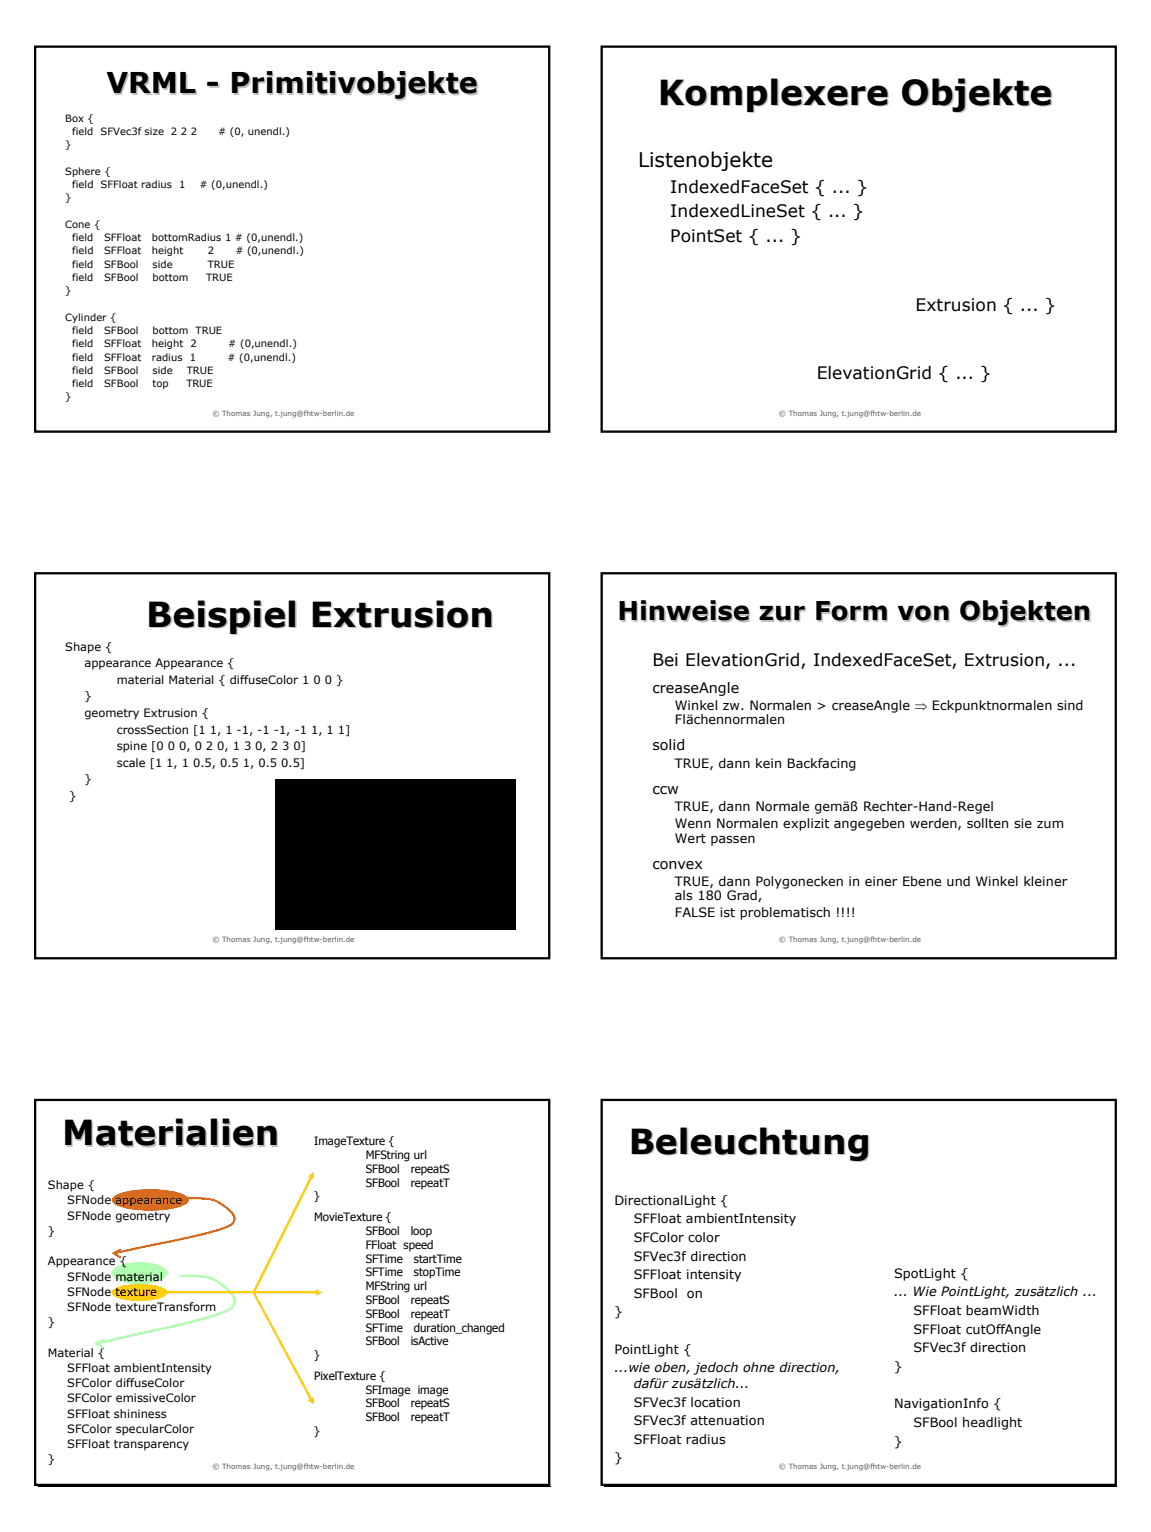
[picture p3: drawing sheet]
<svg xmlns="http://www.w3.org/2000/svg" width="180mm" height="240mm" viewBox="0 0 180 240" stroke-linecap="round" stroke-linejoin="round" font-family="sans-serif">
<defs><g id="words">
<g font-size="5.4">
<text x="103" y="16.4">Komplexere Objekte</text>
<text x="22.9" y="98.2">Beispiel Extrusion</text>
<text x="9.7" y="179.3">Materialien</text>
<text x="98.5" y="180.6">Beleuchtung</text>
</g>
<text font-size="4.5" x="16.7" y="14.6">VRML - Primitivobjekte</text>
<text font-size="4" x="96.7" y="97.1">Hinweise zur Form von Objekten</text>
<text font-size="3.2" x="99.9" y="26.2">Listenobjekte</text>
<g font-size="2.7">
<text x="105" y="30.2">IndexedFaceSet { ... }</text>
<text x="105" y="34">IndexedLineSet { ... }</text>
<text x="105" y="37.9">PointSet { ... }</text>
<text x="143.4" y="48.6">Extrusion { ... }</text>
<text x="127.9" y="59.4">ElevationGrid { ... }</text>
<text x="102.2" y="104.3">Bei ElevationGrid, IndexedFaceSet, Extrusion, ...</text>
</g>
<g font-size="2.2">
<text x="102.2" y="108.5">creaseAngle</text>
<text x="102.2" y="117.5">solid</text>
<text x="102.2" y="124.3">ccw</text>
<text x="102.2" y="136">convex</text>
</g>
<g font-size="2">
<text x="105.7" y="111.2">Winkel zw. Normalen &gt; creaseAngle ⇒ Eckpunktnormalen sind</text>
<text x="105.7" y="113.4">Flächennormalen</text>
<text x="105.7" y="120.2">TRUE, dann kein Backfacing</text>
<text x="105.7" y="127.1">TRUE, dann Normale gemäß Rechter-Hand-Regel</text>
<text x="105.7" y="129.7">Wenn Normalen explizit angegeben werden, sollten sie zum</text>
<text x="105.7" y="131.9">Wert passen</text>
<text x="105.7" y="138.7">TRUE, dann Polygonecken in einer Ebene und Winkel kleiner</text>
<text x="105.7" y="140.9">als 180 Grad,</text>
<text x="105.7" y="143.6">FALSE ist problematisch !!!!</text>
<text x="96.2" y="188.6">DirectionalLight {</text>
<text x="99.3" y="191.5">SFFloat ambientIntensity</text>
<text x="99.3" y="194.5">SFColor color</text>
<text x="99.3" y="197.4">SFVec3f direction</text>
<text x="99.3" y="200.3">SFFloat intensity</text>
<text x="99.3" y="203.2">SFBool</text>
<text x="107.6" y="203.2">on</text>
<text x="140" y="200.1">SpotLight {</text>
<text x="140" y="203">... Wie PointLight, zusätzlich ...</text>
<text x="96.2" y="206.1">}</text>
<text x="143.1" y="205.9">SFFloat beamWidth</text>
<text x="143.1" y="208.8">SFFloat cutOffAngle</text>
<text x="96.2" y="212">PointLight {</text>
<text x="96.2" y="214.9">...wie oben, jedoch ohne direction,</text>
<text x="140" y="214.7">}</text>
<text x="143.1" y="211.8">SFVec3f direction</text>
<text x="99.3" y="217.3">dafür zusätzlich...</text>
<text x="99.3" y="220.2">SFVec3f location</text>
<text x="140" y="220.5">NavigationInfo {</text>
<text x="99.3" y="223.2">SFVec3f attenuation</text>
<text x="99.3" y="226.1">SFFloat radius</text>
<text x="140" y="226.4">}</text>
<text x="143.1" y="223.4">SFBool headlight</text>
<text x="96.2" y="229">}</text>
</g>
<g font-size="1.8">
<text x="10.2" y="101.9">Shape {</text>
<text x="13.2" y="104.5">appearance Appearance {</text>
<text x="18.3" y="107.1">material Material { diffuseColor 1 0 0 }</text>
<text x="13.2" y="109.7">}</text>
<text x="13.2" y="112.3">geometry Extrusion {</text>
<text x="18.3" y="114.9">crossSection [1 1, 1 -1, -1 -1, -1 1, 1 1]</text>
<text x="18.3" y="117.5">spine [0 0 0, 0 2 0, 1 3 0, 2 3 0]</text>
<text x="10.8" y="125.3">}</text>
<text x="13.2" y="122.7">}</text>
<text x="18.3" y="120.1">scale [1 1, 1 0.5, 0.5 1, 0.5 0.5]</text>
<text x="49.2" y="179.3">ImageTexture {</text>
<text x="57.3" y="181.5">MFString url</text>
<text x="57.3" y="183.6">SFBool</text>
<text x="57.3" y="185.8">SFBool</text>
<text x="64.3" y="183.6">repeatS</text>
<text x="64.3" y="185.8">repeatT</text>
<text x="7.5" y="186.2">Shape {</text>
<text x="10.5" y="188.6">SFNode appearance</text>
<text x="10.5" y="191">SFNode geometry</text>
<text x="49.2" y="188">}</text>
<text x="49.2" y="191.2">MovieTexture {</text>
<text x="7.5" y="193.3">}</text>
<text x="57.3" y="193.4">SFBool</text>
<text x="57.3" y="195.5">FFloat speed</text>
<text x="57.3" y="197.7">SFTime</text>
<text x="64.3" y="193.4">loop</text>
<text x="64.8" y="197.7">startTime</text>
<text x="7.5" y="198.1">Appearance {</text>
<text x="10.5" y="200.5">SFNode material</text>
<text x="10.5" y="202.9">SFNode texture</text>
<text x="57.3" y="199.9">SFTime</text>
<text x="57.3" y="202">MFString url</text>
<text x="64.8" y="199.9">stopTime</text>
<text x="7.5" y="207.7">}</text>
<text x="10.5" y="205.3">SFNode textureTransform</text>
<text x="57.3" y="204.2">SFBool</text>
<text x="57.3" y="206.4">SFBool</text>
<text x="57.3" y="208.5">SFTime</text>
<text x="64.3" y="204.2">repeatS</text>
<text x="64.3" y="206.4">repeatT</text>
<text x="64.8" y="208.5">duration_changed</text>
<text x="7.5" y="212.4">Material {</text>
<text x="10.5" y="214.8">SFFloat ambientIntensity</text>
<text x="49.2" y="212.8">}</text>
<text x="57.3" y="210.7">SFBool</text>
<text x="64.3" y="210.7">isActive</text>
<text x="10.5" y="217.2">SFColor diffuseColor</text>
<text x="10.5" y="219.6">SFColor emissiveColor</text>
<text x="10.5" y="222">SFFloat shininess</text>
<text x="49.2" y="216.1">PixelTexture {</text>
<text x="57.3" y="218.2">SFImage image</text>
<text x="57.3" y="220.4">SFBool</text>
<text x="64.3" y="220.4">repeatS</text>
<text x="10.5" y="224.4">SFColor specularColor</text>
<text x="10.5" y="226.8">SFFloat transparency</text>
<text x="49.2" y="224.7">}</text>
<text x="57.3" y="222.5">SFBool</text>
<text x="64.3" y="222.5">repeatT</text>
<text x="7.5" y="229.1">}</text>
</g>
<g font-size="1.6">
<text x="10.2" y="19.1">Box {</text>
<text x="10.2" y="23.2">}</text>
<text x="11.3" y="21.1">field</text>
<text x="15.7" y="21.1">SFVec3f size</text>
<text x="26.8" y="21.1">2 2 2</text>
<text x="34.2" y="21.1"># (0, unendl.)</text>
<text x="10.2" y="27.4">Sphere {</text>
<text x="11.3" y="29.5">field</text>
<text x="15.8" y="29.5">SFFloat radius</text>
<text x="28.1" y="29.5">1</text>
<text x="31.2" y="29.5"># (0,unendl.)</text>
<text x="10.2" y="31.5">}</text>
<text x="10.2" y="35.7">Cone {</text>
<text x="11.3" y="37.8">field</text>
<text x="11.3" y="39.8">field</text>
<text x="11.3" y="41.9">field</text>
<text x="16.3" y="41.9">SFBool</text>
<text x="16.3" y="37.8">SFFloat</text>
<text x="16.3" y="39.8">SFFloat</text>
<text x="23.8" y="37.8">bottomRadius 1 # (0,unendl.)</text>
<text x="23.8" y="39.8">height</text>
<text x="23.9" y="41.9">side</text>
<text x="32.5" y="41.9">TRUE</text>
<text x="32.6" y="39.8">2</text>
<text x="36.9" y="39.8"># (0,unendl.)</text>
<text x="10.2" y="46.1">}</text>
<text x="11.3" y="44">field</text>
<text x="16.3" y="44">SFBool</text>
<text x="23.9" y="44">bottom</text>
<text x="32.3" y="44">TRUE</text>
<text x="10.2" y="50.2">Cylinder {</text>
<text x="11.3" y="52.3">field</text>
<text x="16.3" y="52.3">SFBool</text>
<text x="23.9" y="52.3">bottom</text>
<text x="30.6" y="52.3">TRUE</text>
<text x="11.3" y="54.4">field</text>
<text x="11.3" y="56.5">field</text>
<text x="11.3" y="58.5">field</text>
<text x="16.3" y="58.5">SFBool</text>
<text x="16.3" y="54.4">SFFloat</text>
<text x="16.3" y="56.5">SFFloat</text>
<text x="23.8" y="54.4">height</text>
<text x="23.8" y="56.5">radius</text>
<text x="23.9" y="58.5">side</text>
<text x="29.3" y="58.5">TRUE</text>
<text x="29.7" y="56.5">1</text>
<text x="29.8" y="54.4">2</text>
<text x="35.6" y="56.5"># (0,unendl.)</text>
<text x="35.8" y="54.4"># (0,unendl.)</text>
<text x="10.2" y="62.7">}</text>
<text x="11.3" y="60.6">field</text>
<text x="16.3" y="60.6">SFBool</text>
<text x="23.9" y="60.6">top</text>
<text x="29.2" y="60.6">TRUE</text>
</g>
<g font-size="1.1" fill="#5e574e">
<text x="33.3" y="65.1">© Thomas Jung, t.jung@fhtw-berlin.de</text>
<text x="122" y="65.1">© Thomas Jung, t.jung@fhtw-berlin.de</text>
<text x="33.3" y="147.6">© Thomas Jung, t.jung@fhtw-berlin.de</text>
<text x="122" y="147.6">© Thomas Jung, t.jung@fhtw-berlin.de</text>
<text x="33.3" y="230">© Thomas Jung, t.jung@fhtw-berlin.de</text>
<text x="122" y="230">© Thomas Jung, t.jung@fhtw-berlin.de</text>
</g>
</g></defs>
<path d="M6 7.8h80.2v60h-80.2z" fill="#010101"/>
<path d="M5.3 7.1h80.9v60.7h-80.9z" fill="#fff"/>
<path d="M5.5 7.3h80.5v60.3h-80.5z" fill="none" stroke="#000" stroke-width=".36"/>
<path d="M94.7 7.8h80.2v60h-80.2z" fill="#010101"/>
<path d="M94.1 7.1h80.8v60.7h-80.8z" fill="#fff"/>
<path d="M94.2 7.3h80.6v60.3h-80.6z" fill="none" stroke="#000" stroke-width=".36"/>
<path d="M6 90.3h80.2v59.9h-80.2z" fill="#010101"/>
<path d="M5.3 89.6h80.9v60.6h-80.9z" fill="#fff"/>
<path d="M43.1 122h37.7v23.5h-37.7z" fill="#000"/>
<path d="M5.5 89.8h80.5v60.3h-80.5z" fill="none" stroke="#000" stroke-width=".36"/>
<path d="M94.7 90.3h80.2v59.9h-80.2z" fill="#010101"/>
<path d="M94.1 89.6h80.8v60.6h-80.8z" fill="#fff"/>
<path d="M94.2 89.8h80.6v60.3h-80.6z" fill="none" stroke="#000" stroke-width=".36"/>
<path d="M6 172.7h80.2v60h-80.2z" fill="#010101"/>
<path d="M5.3 172.1h80.9v60.6h-80.9z" fill="#fff"/>
<path d="M17.6 202.1a6.5 6.5 0 0 1 4.2-1.1 6.5 6.5 0 0 1 4.3 1.1l.1 .3a1.85 1.85 0 0 1-1.6 1 10.9 10.9 0 0 1-6.7-.4l-.3-.3-.1-.3z" fill-rule="evenodd" fill="#ffcc01"/>
<path d="M17.8 198.7a8.2 8.2 0 0 1 6.5-.8 2.93 2.93 0 0 1 1.8 1.1 .98 .98 0 0 1-.6 1.3 9.2 9.2 0 0 1-7.3 0 .94 .94 0 0 1-.4-1.6z" fill-rule="evenodd" fill="#9f9"/>
<path d="M17.8 187.3a12.9 12.9 0 0 1 7-1.1 7.6 7.6 0 0 1 4.7 1.4l.1 .3a2.04 2.04 0 0 1-1.8 1.2 17.2 17.2 0 0 1-9.5-.4l-.7-.5-.1-.3 .1-.3z" fill-rule="evenodd" fill="#ff6701"/>
<path d="M39.6 202.5l.3-.2 9 16.8-.3 .1zM48.2 219.2l.9-.4v1.1z" fill="#ffcc01"/>
<path d="M17.8 196.1l14.2-3.1a12.1 12.1 0 0 0 4.3-1.5l.3-.6a2.45 2.45 0 0 0-1.4-1.8 5.3 5.3 0 0 0-3.9-1.3h-2.1v-.3a12.3 12.3 0 0 1 4.6 .4l.5 .2a5.4 5.4 0 0 1 2.6 2.5l-.1 .7a3.2 3.2 0 0 1-2.2 1.3l-4.2 1.1-11.9 2.6-.7 .1zM17.5 196.2l1.3-.7 .2 .1-.1 .2-1 .6v-.3l1 .6 .1 .1-.2 .2z" fill="#ff6701"/>
<path d="M15.1 210.2l5.3-1.2a171.2 171.2 0 0 0 12.6-3l2-.7a2.7 2.7 0 0 0 1.5-1.1v-.1a1.81 1.81 0 0 0-.7-1.9l-.2-.1a6.6 6.6 0 0 0-3.5-2l-1.9-.2-2 .1v-.4a11.7 11.7 0 0 1 5.5 .7l.3 .1a7.2 7.2 0 0 1 2.8 2.8 1.67 1.67 0 0 1-1.2 2.2l-.7 .3a134.6 134.6 0 0 1-15.1 3.8l-4.4 1h-.3zM14.8 210.3l1.4-.6 .1 .2-.1 .1-1 .5v-.3l1 .7v.2l-.2 .1z" fill="#9f9"/>
<g fill="#ffcc01">
<path d="M48.6 184.2l.3 .1-9 18.2-.3-.2zM48.2 184.2l.9-.7v1.1z"/>
<path d="M25.5 202.2h24.1v.3h-24.1zM49.5 201.9l1 .5-1 .5z"/>
</g>
<path d="M5.5 172.2h80.5v60.3h-80.5z" fill="none" stroke="#000" stroke-width=".36"/>
<path d="M94.7 172.7h80.2v60h-80.2z" fill="#010101"/>
<path d="M94.1 172.1h80.8v60.6h-80.8z" fill="#fff"/>
<path d="M94.2 172.2h80.6v60.3h-80.6z" fill="none" stroke="#000" stroke-width=".36"/>
<use href="#words"/>
</svg>
